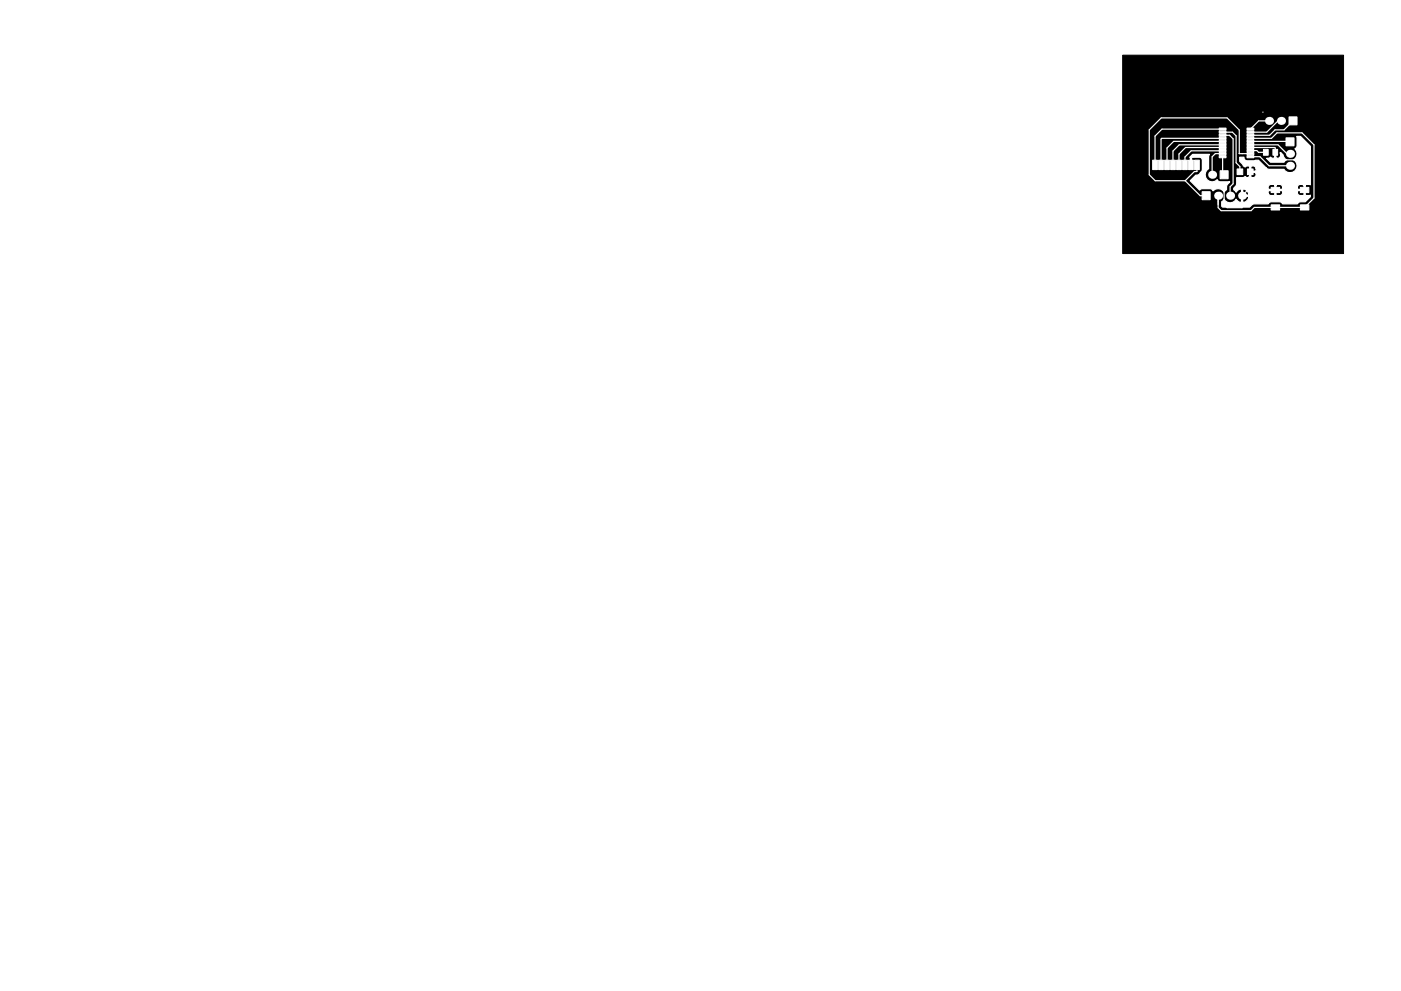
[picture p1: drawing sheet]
<svg xmlns="http://www.w3.org/2000/svg" width="297mm" height="210mm" viewBox="0 0 297 210" stroke-linecap="round" stroke-linejoin="round" font-family="sans-serif">
<path d="M238 11.7h46.9v42.1h-46.9z" fill="#000" stroke="#000" stroke-width=".21"/>
<g fill="#fff" stroke="#fff" stroke-width=".21">
<path d="M267.9 31.7h1v1.2h-1z"/>
<path d="M269.9 31.7h1v1.2h-1z"/>
<path d="M262.3 35.8h1.2v1.2h-1.2z"/>
<path d="M264.5 35.8h1.2v1.2h-1.2z"/>
<path d="M254.9 40.7h1.7v1.7h-1.7z"/>
</g>
<g fill="#fff">
<circle cx="258.3" cy="41.5" r=".85"/>
<circle cx="260.8" cy="41.5" r=".85"/>
<circle cx="263.3" cy="41.5" r=".85"/>
</g>
<g fill="#fff" stroke="#fff" stroke-width=".21">
<path d="M275.7 39.8h1.8v1.1h-1.8z"/>
<path d="M269.5 39.8h1.8v1.1h-1.8z"/>
<path d="M275.7 43.5h1.8v1.1h-1.8z"/>
<path d="M269.5 43.5h1.8v1.1h-1.8z"/>
<path d="M264.4 27.2h1.4v.4h-1.4z"/>
<path d="M264.4 27.8h1.4v.5h-1.4z"/>
<path d="M264.4 28.5h1.4v.4h-1.4z"/>
<path d="M264.4 29.1h1.4v.5h-1.4z"/>
<path d="M264.4 29.8h1.4v.4h-1.4z"/>
<path d="M264.4 30.4h1.4v.5h-1.4z"/>
<path d="M264.4 31.1h1.4v.4h-1.4z"/>
<path d="M264.4 31.7h1.4v.5h-1.4z"/>
<path d="M264.4 32.4h1.4v.4h-1.4z"/>
<path d="M264.4 33h1.4v.5h-1.4z"/>
<path d="M258.5 33h1.4v.5h-1.4z"/>
<path d="M258.5 32.4h1.4v.4h-1.4z"/>
<path d="M258.5 31.7h1.4v.5h-1.4z"/>
<path d="M258.5 31.1h1.4v.4h-1.4z"/>
<path d="M258.5 30.4h1.4v.5h-1.4z"/>
<path d="M258.5 29.8h1.4v.4h-1.4z"/>
<path d="M258.5 29.1h1.4v.5h-1.4z"/>
<path d="M258.5 28.5h1.4v.4h-1.4z"/>
<path d="M258.5 27.8h1.4v.5h-1.4z"/>
<path d="M258.5 27.2h1.4v.4h-1.4z"/>
<path d="M253.3 34h1v2h-1z"/>
<path d="M252 34h1v2h-1z"/>
<path d="M250.7 34h1v2h-1z"/>
<path d="M249.5 34h1v2h-1z"/>
<path d="M248.2 34h1v2h-1z"/>
<path d="M246.9 34h1v2h-1z"/>
<path d="M245.7 34h1v2h-1z"/>
<path d="M244.4 34h1v2h-1z"/>
<path d="M258.7 36.2h1.7v1.7h-1.7z"/>
</g>
<circle cx="257" cy="37.1" r=".85" fill="#fff"/>
<path d="M272.7 29.2h1.7v1.7h-1.7z" fill="#fff" stroke="#fff" stroke-width=".21"/>
<g fill="#fff">
<circle cx="273.5" cy="32.6" r=".85"/>
<circle cx="273.5" cy="35.2" r=".85"/>
</g>
<path d="M273.3 24.8h1.7v1.7h-1.7z" fill="#fff" stroke="#fff" stroke-width=".21"/>
<g fill="#fff">
<circle cx="271.6" cy="25.6" r=".85"/>
<circle cx="269.1" cy="25.6" r=".85"/>
</g>
<g fill="none" stroke="#fff" stroke-width=".25">
<path d="M251.3 38.3l3.2 3.2h1.2M252.5 35l.1-1.7h2.5v6.3h4.4v3.8l.7 .7h3.1v-5.1l1.8-1.8v-.8h2.1l1.2 1.3h6.4l1.8 1.8M253.8 35v1.4h-.6l-1.9 1.9M259.2 31.3h-7.9l-1.3 1.4v2.3M259.2 28h2.1l.8 .8v5.7l.8 .8v1.1M259.2 32.6h-1.5l-.7 .7v3.8M259.2 29.3h-12.9l-.1 .2v5.5M259.2 28.7h1.5l.7 .8v9.5l-.6 .6v1.9M259.2 31.9l-6.6 .1-1.4 1.3v1.7M259.2 30.6l-9.2 .1-1.3 1.3v3M259.2 30h-10.4l-1.4 1.4v3.6M259.2 33.2v3.6l.3 .3"/>
<path d="M259.2 27.4h-12.8l-1.5 1.5v6.1M262.7 32.6h.1M262.7 32.6v-5l-2.5-2.6h-14l-2.5 2.6v9.5l1.2 1.2h6.4M262.7 32.6h2.4M265.1 31.9h1.4l.3 .4h1.6M265.1 31.3h5.2l.1 .1v1.9l.6 .6h4.4l1.2 1.2v5.2h-12l-1.3 1.2M265.1 29.3h4.5l1.1-1.1h5.3l2.6 2.5v11.3l-2 2h-10.7l-.6 .7h-6.4l-.6-.6v-2.6M265.1 30.6l5.9 .1 1.9 1.9h.6M265.1 30l8.4 .1M265.1 33.2h2l2 2h4.4M267.7 23.8h.1M269.1 25.6h-2.2l-1.8 1.8"/>
<path d="M271.6 25.6h-.6l-2.4 2.4h-3.5M274.1 25.6l-1.9 2h-1.9l-1.1 1.1h-4.1"/>
</g>
<g fill="#fff" stroke="#fff" stroke-width=".25">
<path d="M262.8 33.4h.9v.1a.65 .65 0 0 0 .7 .6l2.4-.1 1.7 1.7h-2.2l-.3-.4-.6-.1-.2 .2v.9h1l.1-.1v-.5h2.2l.6 .2h3.1a1.48 1.48 0 0 0 2.4 .3 1.48 1.48 0 0 0-.3-2.3 1.44 1.44 0 0 0 .2-2.3l.3-.2 .2-.5-.1-2h.8l2.1 2.1v5.7h-11.5l-.1-.1h-1v.9l.2 .2 .6-.1 .3-.4v-.5h11.5v2.5l-.9-.1-.4 .2-.2-.2h-.7l-.5 .5h-3.2l-.5-.5h-.7l-.2 .2-1.1-.2a.64 .64 0 0 0-.4 1.1h1.3v-.9h.2v.9h1.3l.1-.2v-.4h3.2v.4l.1 .2h1.3v-.9h.2l.1 1.1h-1.6l-.1 .2-6.1-.2-.1 .2v.6h-4.1a1.08 1.08 0 0 0-1.3-1v1.2h1.2l.1-.2h4.1l.5 .3h.7l.2-.2v-.9h.2v.9l.2 .2h.7a.7 .7 0 0 0 .5-.9h3.2a.7 .7 0 0 0 .5 .9h.7l.2-.2v-.9h.2v.9l.2 .2 .9-.1v.3l-.1 .2h-12.9l-.1-.2h-1.2v1.1a1.08 1.08 0 0 0 1.3-.9h12.9l-1 .9-1.2 .1-.4 .3h-3.2l-.1-.2-.5-.2h-1.8l-.5 .2-.1 .2-3.2 .1-.8 .6h-5.7l-.2-.2v-.9l.5-.5a1.44 1.44 0 0 0 2.6 0l.5 .5 .4 .2 .2-.2v-2.6l-.2-.1-.4 .2-.5 .5-.5-.5v-.4l.5-.6 .1-1.6h1.3l.5-.3 .4 .3h.4l.2-.2v-2.1l-.2-.2h-.4l-.4 .2-.4-.2-.8-1z"/>
<path d="M252.2 33.4l.7-.6h3.5l-.2 .5v2.5a1.49 1.49 0 0 0-.4 2.2 1.49 1.49 0 0 0 2.3 .1l.4 .4h2.2v.2a1.4 1.4 0 0 0-.7 1.6l-.5 .5a1.44 1.44 0 0 0-2.3-.3l-.2-.3-.4-.2h-1.7l-.6 .3-1.9-2 1.1-1.1a.84 .84 0 0 0 1-.6l.4-.6v-2a.65 .65 0 0 0-.6-.7h-1.5l-.2 .2v1.6h-.2v-1.6z"/>
<path d="M268.6 33.6l.5-.1 .3-.2a.57 .57 0 0 0 .9 .1v-1.2h.2v1.2a.6 .6 0 0 0 1-.3v-.5l-.1-.2h.1l.5 .5 .4 .8 .4 .2-.6 .5h-2.8z"/>
</g>
</svg>
